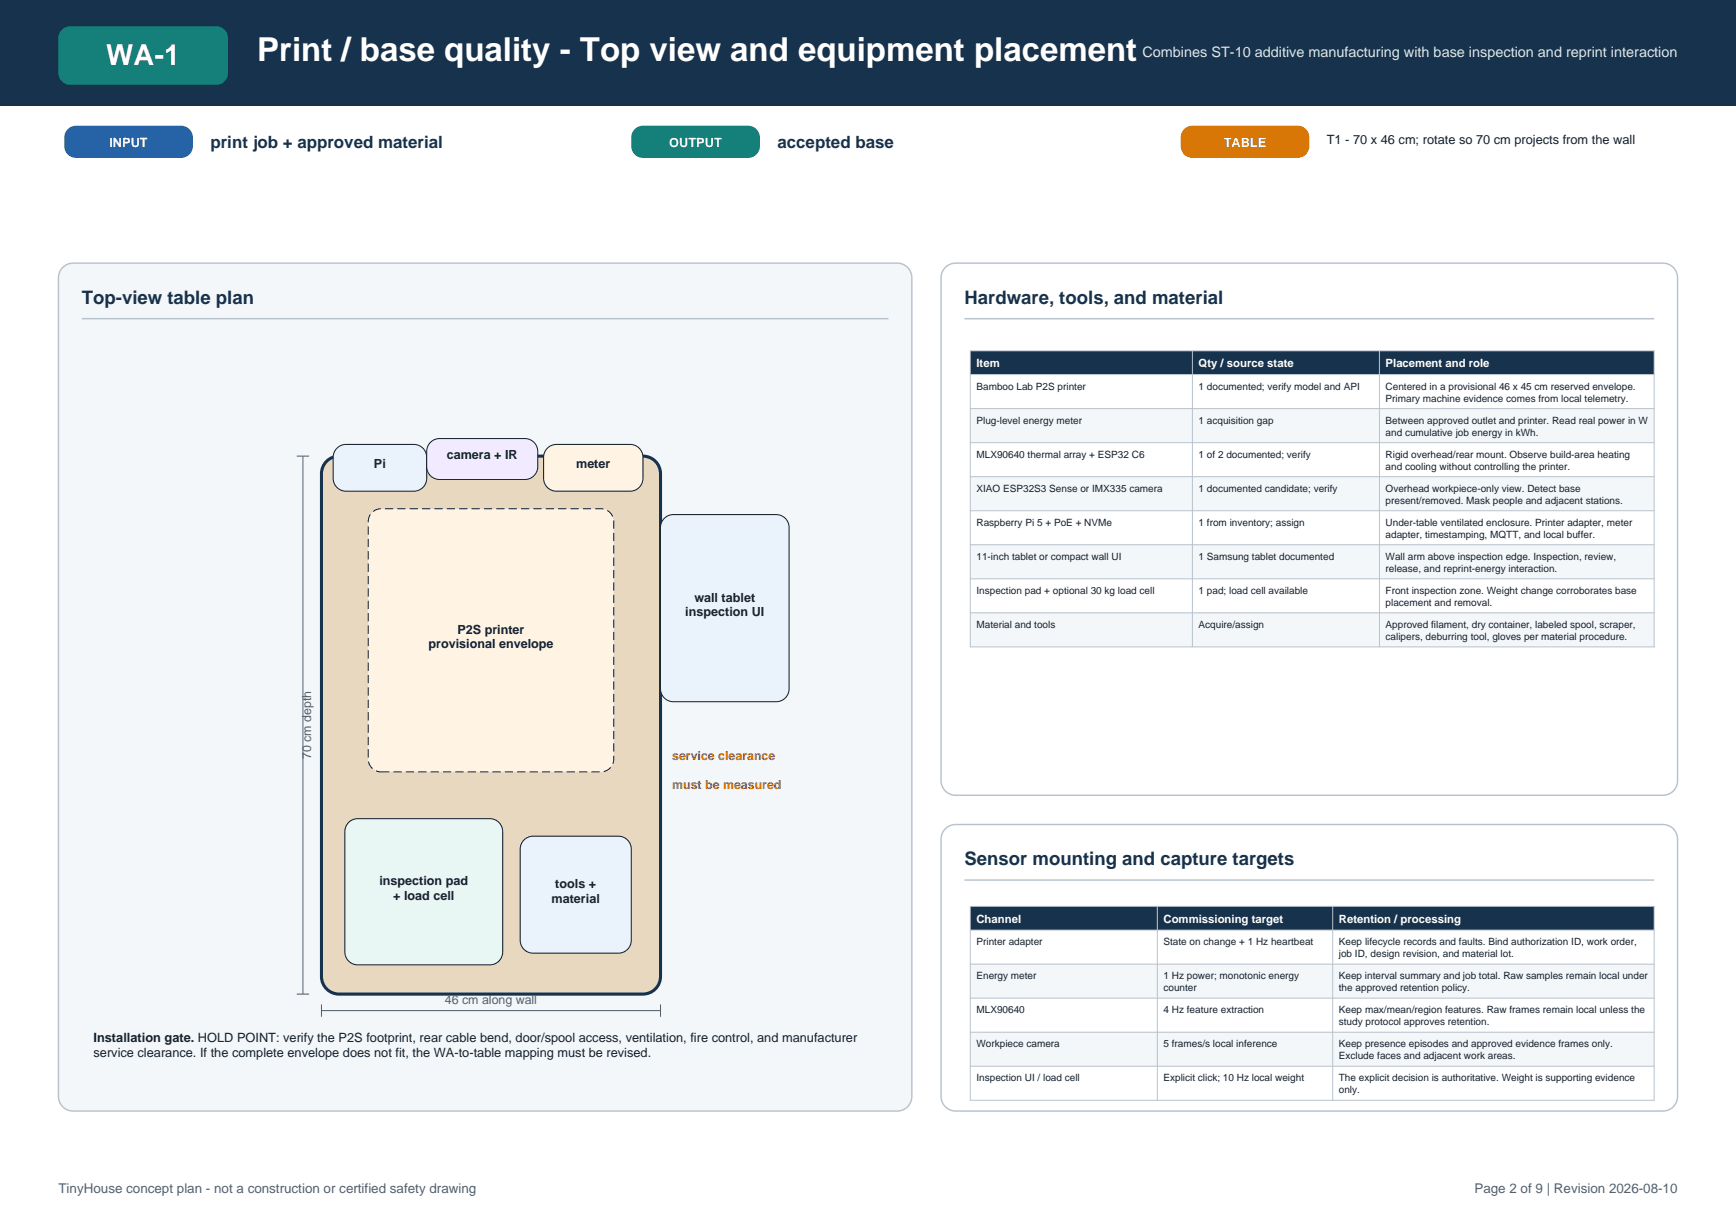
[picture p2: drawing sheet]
<svg xmlns="http://www.w3.org/2000/svg" width="297mm" height="210mm" viewBox="0 0 297 210" stroke-linecap="round" stroke-linejoin="round" font-family="sans-serif">
<defs><g id="words">
<text font-size="5.6" fill="#fff" x="44" y="10.5">Print / base quality - Top view and equipment placement</text>
<text font-size="4.9" fill="#fff" x="18.2" y="11.1">WA-1</text>
<g font-size="3.2" fill="#17324d">
<text x="14" y="52">Top-view table plan</text>
<text x="165" y="52">Hardware, tools, and material</text>
<text x="165" y="148">Sensor mounting and capture targets</text>
</g>
<g font-size="2.9" fill="#17324d">
<text x="36" y="25.4">print job + approved material</text>
<text x="133" y="25.4">accepted base</text>
</g>
<text font-size="2.5" fill="#d8e5f1" x="195.5" y="9.8">Combines ST-10 additive manufacturing with base inspection and reprint interaction</text>
<g font-size="2.3" fill="#53606c">
<text x="10" y="204">TinyHouse concept plan - not a construction or certified safety drawing</text>
<text x="252.2" y="204">Page 2 of 9 | Revision 2026-08-10</text>
</g>
<g font-size="2.2" fill="#fff">
<text x="18.7" y="25.2">INPUT</text>
<text x="114.5" y="25.2">OUTPUT</text>
<text x="209.4" y="25.2">TABLE</text>
</g>
<g font-size="2.2" fill="#17202a">
<text x="227" y="24.7">T1 - 70 x 46 cm; rotate so 70 cm projects from the wall</text>
<text x="64" y="80">Pi</text>
<text x="76.4" y="78.5">camera + IR</text>
<text x="98.6" y="80">meter</text>
<text x="117.2" y="105.3">inspection UI</text>
<text x="118.8" y="102.9">wall tablet</text>
<text x="73.3" y="110.8">provisional envelope</text>
<text x="78.3" y="108.4">P2S printer</text>
<text x="64.9" y="151.4">inspection pad</text>
<text x="67.3" y="153.8">+ load cell</text>
<text x="94.4" y="154.3">material</text>
<text x="95" y="151.9">tools +</text>
<text x="16" y="178.2">Installation gate. HOLD POINT: verify the P2S footprint, rear cable bend, door/spool access, ventilation, fire control, and manufacturer</text>
<text x="16" y="180.8">service clearance. If the complete envelope does not fit, the WA-to-table mapping must be revised.</text>
</g>
<g font-size="2.1" fill="#53606c">
<text x="53.2" y="129.8" transform="rotate(-90 53.2 129.8)">70 cm depth</text>
<text x="76.1" y="171.8">46 cm along wall</text>
</g>
<g font-size="2.1" fill="#b83232">
<text x="115" y="130">service clearance</text>
<text x="115" y="135">must be measured</text>
</g>
<g font-size="1.9" fill="#fff">
<text x="167.1" y="62.8">Item</text>
<text x="205.1" y="62.8">Qty / source state</text>
<text x="237.1" y="62.8">Placement and role</text>
<text x="167.1" y="157.8">Channel</text>
<text x="199.1" y="157.8">Commissioning target</text>
<text x="229.1" y="157.8">Retention / processing</text>
</g>
<g font-size="1.7" fill="#17202a">
<text x="167.1" y="66.6">Bamboo Lab P2S printer</text>
<text x="205.1" y="66.6">1 documented; verify model and API</text>
<text x="237.1" y="66.6">Centered in a provisional 46 x 45 cm reserved envelope.</text>
<text x="237.1" y="68.7">Primary machine evidence comes from local telemetry.</text>
<text x="167.1" y="72.5">Plug-level energy meter</text>
<text x="205.1" y="72.5">1 acquisition gap</text>
<text x="237.1" y="72.5">Between approved outlet and printer. Read real power in W</text>
<text x="237.1" y="74.5">and cumulative job energy in kWh.</text>
<text x="167.1" y="78.3">MLX90640 thermal array + ESP32 C6</text>
<text x="205.1" y="78.3">1 of 2 documented; verify</text>
<text x="237.1" y="78.3">Rigid overhead/rear mount. Observe build-area heating</text>
<text x="237.1" y="80.3">and cooling without controlling the printer.</text>
<text x="167.1" y="84.1">XIAO ESP32S3 Sense or IMX335 camera</text>
<text x="167.1" y="89.9">Raspberry Pi 5 + PoE + NVMe</text>
<text x="205.1" y="84.1">1 documented candidate; verify</text>
<text x="205.1" y="89.9">1 from inventory; assign</text>
<text x="237.1" y="84.1">Overhead workpiece-only view. Detect base</text>
<text x="237.1" y="86.1">present/removed. Mask people and adjacent stations.</text>
<text x="237.1" y="89.9">Under-table ventilated enclosure. Printer adapter, meter</text>
<text x="167.1" y="95.8">11-inch tablet or compact wall UI</text>
<text x="205.1" y="95.8">1 Samsung tablet documented</text>
<text x="237.1" y="92">adapter, timestamping, MQTT, and local buffer.</text>
<text x="237.1" y="95.8">Wall arm above inspection edge. Inspection, review,</text>
<text x="167.1" y="101.6">Inspection pad + optional 30 kg load cell</text>
<text x="205.1" y="101.6">1 pad; load cell available</text>
<text x="237.1" y="97.8">release, and reprint-energy interaction.</text>
<text x="237.1" y="101.6">Front inspection zone. Weight change corroborates base</text>
<text x="167.1" y="107.4">Material and tools</text>
<text x="205.1" y="107.4">Acquire/assign</text>
<text x="237.1" y="103.6">placement and removal.</text>
<text x="237.1" y="107.4">Approved filament, dry container, labeled spool, scraper,</text>
<text x="237.1" y="109.4">calipers, deburring tool, gloves per material procedure.</text>
<text x="167.1" y="161.6">Printer adapter</text>
<text x="199.1" y="161.6">State on change + 1 Hz heartbeat</text>
<text x="229.1" y="161.6">Keep lifecycle records and faults. Bind authorization ID, work order,</text>
<text x="167.1" y="167.5">Energy meter</text>
<text x="199.1" y="167.5">1 Hz power; monotonic energy</text>
<text x="229.1" y="163.7">job ID, design revision, and material lot.</text>
<text x="229.1" y="167.5">Keep interval summary and job total. Raw samples remain local under</text>
<text x="167.1" y="173.3">MLX90640</text>
<text x="199.1" y="169.5">counter</text>
<text x="199.1" y="173.3">4 Hz feature extraction</text>
<text x="229.1" y="169.5">the approved retention policy.</text>
<text x="229.1" y="173.3">Keep max/mean/region features. Raw frames remain local unless the</text>
<text x="167.1" y="179.1">Workpiece camera</text>
<text x="199.1" y="179.1">5 frames/s local inference</text>
<text x="229.1" y="175.3">study protocol approves retention.</text>
<text x="229.1" y="179.1">Keep presence episodes and approved evidence frames only.</text>
<text x="167.1" y="184.9">Inspection UI / load cell</text>
<text x="199.1" y="184.9">Explicit click; 10 Hz local weight</text>
<text x="229.1" y="181.1">Exclude faces and adjacent work areas.</text>
<text x="229.1" y="184.9">The explicit decision is authoritative. Weight is supporting evidence</text>
<text x="229.1" y="187">only.</text>
</g>
</g></defs>
<path d="M0 0h297v18h-297z" fill-rule="evenodd" fill="#17324d"/>
<path d="M10.6 5.1l.9-.5 .5-.1h25a2 2 0 0 1 2 2v6a2 2 0 0 1-2 2h-25a2 2 0 0 1-2-2v-6l.1-.5z" fill-rule="evenodd" fill="#15807a"/>
<path d="M11.6 22.1l.9-.5 .5-.1h18a2 2 0 0 1 2 2 3.1 3.1 0 0 1-.6 2.9l-.9 .5-.5 .1h-18a2 2 0 0 1-2-2 3.1 3.1 0 0 1 .6-2.9z" fill-rule="evenodd" fill="#2563a6"/>
<path d="M108.6 22.1l.9-.5 .5-.1h18a2 2 0 0 1 2 2 3.1 3.1 0 0 1-.6 2.9l-.9 .5-.5 .1h-18a2 2 0 0 1-2-2 3.1 3.1 0 0 1 .6-2.9z" fill-rule="evenodd" fill="#15807a"/>
<path d="M202.6 22.1l.9-.5 .5-.1h18a2 2 0 0 1 2 2 3.1 3.1 0 0 1-.6 2.9l-.9 .5-.5 .1h-18a2 2 0 0 1-2-2 3.1 3.1 0 0 1 .6-2.9z" fill-rule="evenodd" fill="#d97706"/>
<path d="M10.5 45.9a2.49 2.49 0 0 1 2-.9h141a2.5 2.5 0 0 1 2.5 2.5v140a2.5 2.5 0 0 1-2.5 2.5h-141a2.5 2.5 0 0 1-2.5-2.5v-140l.1-.6z" fill-rule="evenodd" fill="#f4f7fa" stroke="#b8c2cc" stroke-width=".25"/>
<path d="M14 54.5h138" fill="none" stroke="#b8c2cc" stroke-width=".25"/>
<path d="M55.7 79.1a2.99 2.99 0 0 1 2.3-1.1h52a3 3 0 0 1 3 3v86a3 3 0 0 1-3 3h-52a3 3 0 0 1-3-3v-86l.1-.7z" fill-rule="evenodd" fill="#e7d8bf" stroke="#17324d" stroke-width=".53"/>
<path d="M50.8 78h2.1M51.8 78v92M50.8 170h2.1M55 172.8h58M55 171.8v2.1M113 171.8v2.1" fill="none" stroke="#53606c" stroke-width=".18"/>
<path d="M63.6 87.6l1-.5 .6-.1h37.6a2.2 2.2 0 0 1 2.2 2.2v40.6a2.2 2.2 0 0 1-2.2 2.2h-37.6a2.2 2.2 0 0 1-2.2-2.2v-40.6l.1-.6z" fill-rule="evenodd" fill="#fff3e3" stroke="#17202a" stroke-width=".18" stroke-dasharray="1.4 .7" stroke-linecap="butt"/>
<path d="M59.6 140.6l1-.5 .6-.1h22.6a2.2 2.2 0 0 1 2.2 2.2v20.6a2.2 2.2 0 0 1-2.2 2.2h-22.6a2.2 2.2 0 0 1-2.2-2.2v-20.6l.1-.6z" fill-rule="evenodd" fill="#e8f6f4" stroke="#17202a" stroke-width=".18"/>
<g fill="#eaf2fb" stroke="#17202a" stroke-width=".18">
<path d="M89.6 143.6l1-.5 .6-.1h14.6a2.2 2.2 0 0 1 2.2 2.2v15.6a2.2 2.2 0 0 1-2.2 2.2h-14.6a2.2 2.2 0 0 1-2.2-2.2v-15.6l.1-.6z" fill-rule="evenodd"/>
<path d="M57.6 76.6l1-.5 .6-.1h11.6a2.2 2.2 0 0 1 2.2 2.2v3.6a2.2 2.2 0 0 1-2.2 2.2h-11.6a2.2 2.2 0 0 1-2.2-2.2v-3.6l.1-.6z" fill-rule="evenodd"/>
</g>
<path d="M93.6 76.6l1-.5 .6-.1h12.6a2.2 2.2 0 0 1 2.2 2.2v3.6a2.2 2.2 0 0 1-2.2 2.2h-12.6a2.2 2.2 0 0 1-2.2-2.2v-3.6l.1-.6z" fill-rule="evenodd" fill="#fff3e3" stroke="#17202a" stroke-width=".18"/>
<path d="M73.6 75.6l1-.5 .6-.1h14.6a2.2 2.2 0 0 1 2.2 2.2v2.6a2.2 2.2 0 0 1-2.2 2.2h-14.6a2.2 2.2 0 0 1-2.2-2.2l.1-3.2z" fill-rule="evenodd" fill="#f2eafe" stroke="#17202a" stroke-width=".18"/>
<path d="M113.6 88.6l1-.5 .6-.1h17.6a2.2 2.2 0 0 1 2.2 2.2v27.6a2.2 2.2 0 0 1-2.2 2.2h-17.6a2.2 2.2 0 0 1-2.2-2.2v-27.6l.1-.6z" fill-rule="evenodd" fill="#eaf2fb" stroke="#17202a" stroke-width=".18"/>
<path d="M161.5 45.9a2.49 2.49 0 0 1 2-.9h121a2.5 2.5 0 0 1 2.5 2.5v86a2.5 2.5 0 0 1-2.5 2.5h-121a2.5 2.5 0 0 1-2.5-2.5v-86l.1-.6z" fill-rule="evenodd" fill="#fff" stroke="#b8c2cc" stroke-width=".25"/>
<path d="M165 54.5h118" fill="none" stroke="#b8c2cc" stroke-width=".25"/>
<path d="M166 60h117v4.1h-117z" fill-rule="evenodd" fill="#17324d"/>
<path d="M166 64.1h117v5.8h-117z" fill-rule="evenodd" fill="#fff"/>
<path d="M166 69.9h117v5.8h-117z" fill-rule="evenodd" fill="#f4f7fa"/>
<path d="M166 75.7h117v5.8h-117z" fill-rule="evenodd" fill="#fff"/>
<path d="M166 81.5h117v5.8h-117z" fill-rule="evenodd" fill="#f4f7fa"/>
<path d="M166 87.3h117v5.9h-117z" fill-rule="evenodd" fill="#fff"/>
<path d="M166 93.2h117v5.8h-117z" fill-rule="evenodd" fill="#f4f7fa"/>
<path d="M166 99h117v5.8h-117z" fill-rule="evenodd" fill="#fff"/>
<path d="M166 104.8h117v5.8h-117z" fill-rule="evenodd" fill="#f4f7fa"/>
<path d="M166 60h117v50.6h-117zM204 60v50.6M236 60v50.6M166 64.1h117M166 69.9h117M166 75.7h117M166 81.5h117M166 87.3h117M166 93.2h117M166 99h117M166 104.8h117" fill="none" stroke="#b8c2cc" stroke-width=".17"/>
<path d="M161.9 141.5l1-.4 .6-.1h121a2.5 2.5 0 0 1 2.5 2.5v44a2.5 2.5 0 0 1-2.5 2.5h-121a2.5 2.5 0 0 1-2.5-2.5v-44a2.49 2.49 0 0 1 .9-2z" fill-rule="evenodd" fill="#fff" stroke="#b8c2cc" stroke-width=".25"/>
<path d="M165 150.5h118" fill="none" stroke="#b8c2cc" stroke-width=".25"/>
<path d="M166 155h117v4.1h-117z" fill-rule="evenodd" fill="#17324d"/>
<path d="M166 159.1h117v5.8h-117z" fill-rule="evenodd" fill="#fff"/>
<path d="M166 164.9h117v5.8h-117z" fill-rule="evenodd" fill="#f4f7fa"/>
<path d="M166 170.7h117v5.8h-117z" fill-rule="evenodd" fill="#fff"/>
<path d="M166 176.5h117v5.8h-117z" fill-rule="evenodd" fill="#f4f7fa"/>
<path d="M166 182.3h117v5.9h-117z" fill-rule="evenodd" fill="#fff"/>
<path d="M166 155h117v33.2h-117zM166 159.1h117M198 155v33.2M228 155v33.2M166 164.9h117M166 170.7h117M166 176.5h117M166 182.3h117" fill="none" stroke="#b8c2cc" stroke-width=".17"/>
<use href="#words"/>
</svg>
